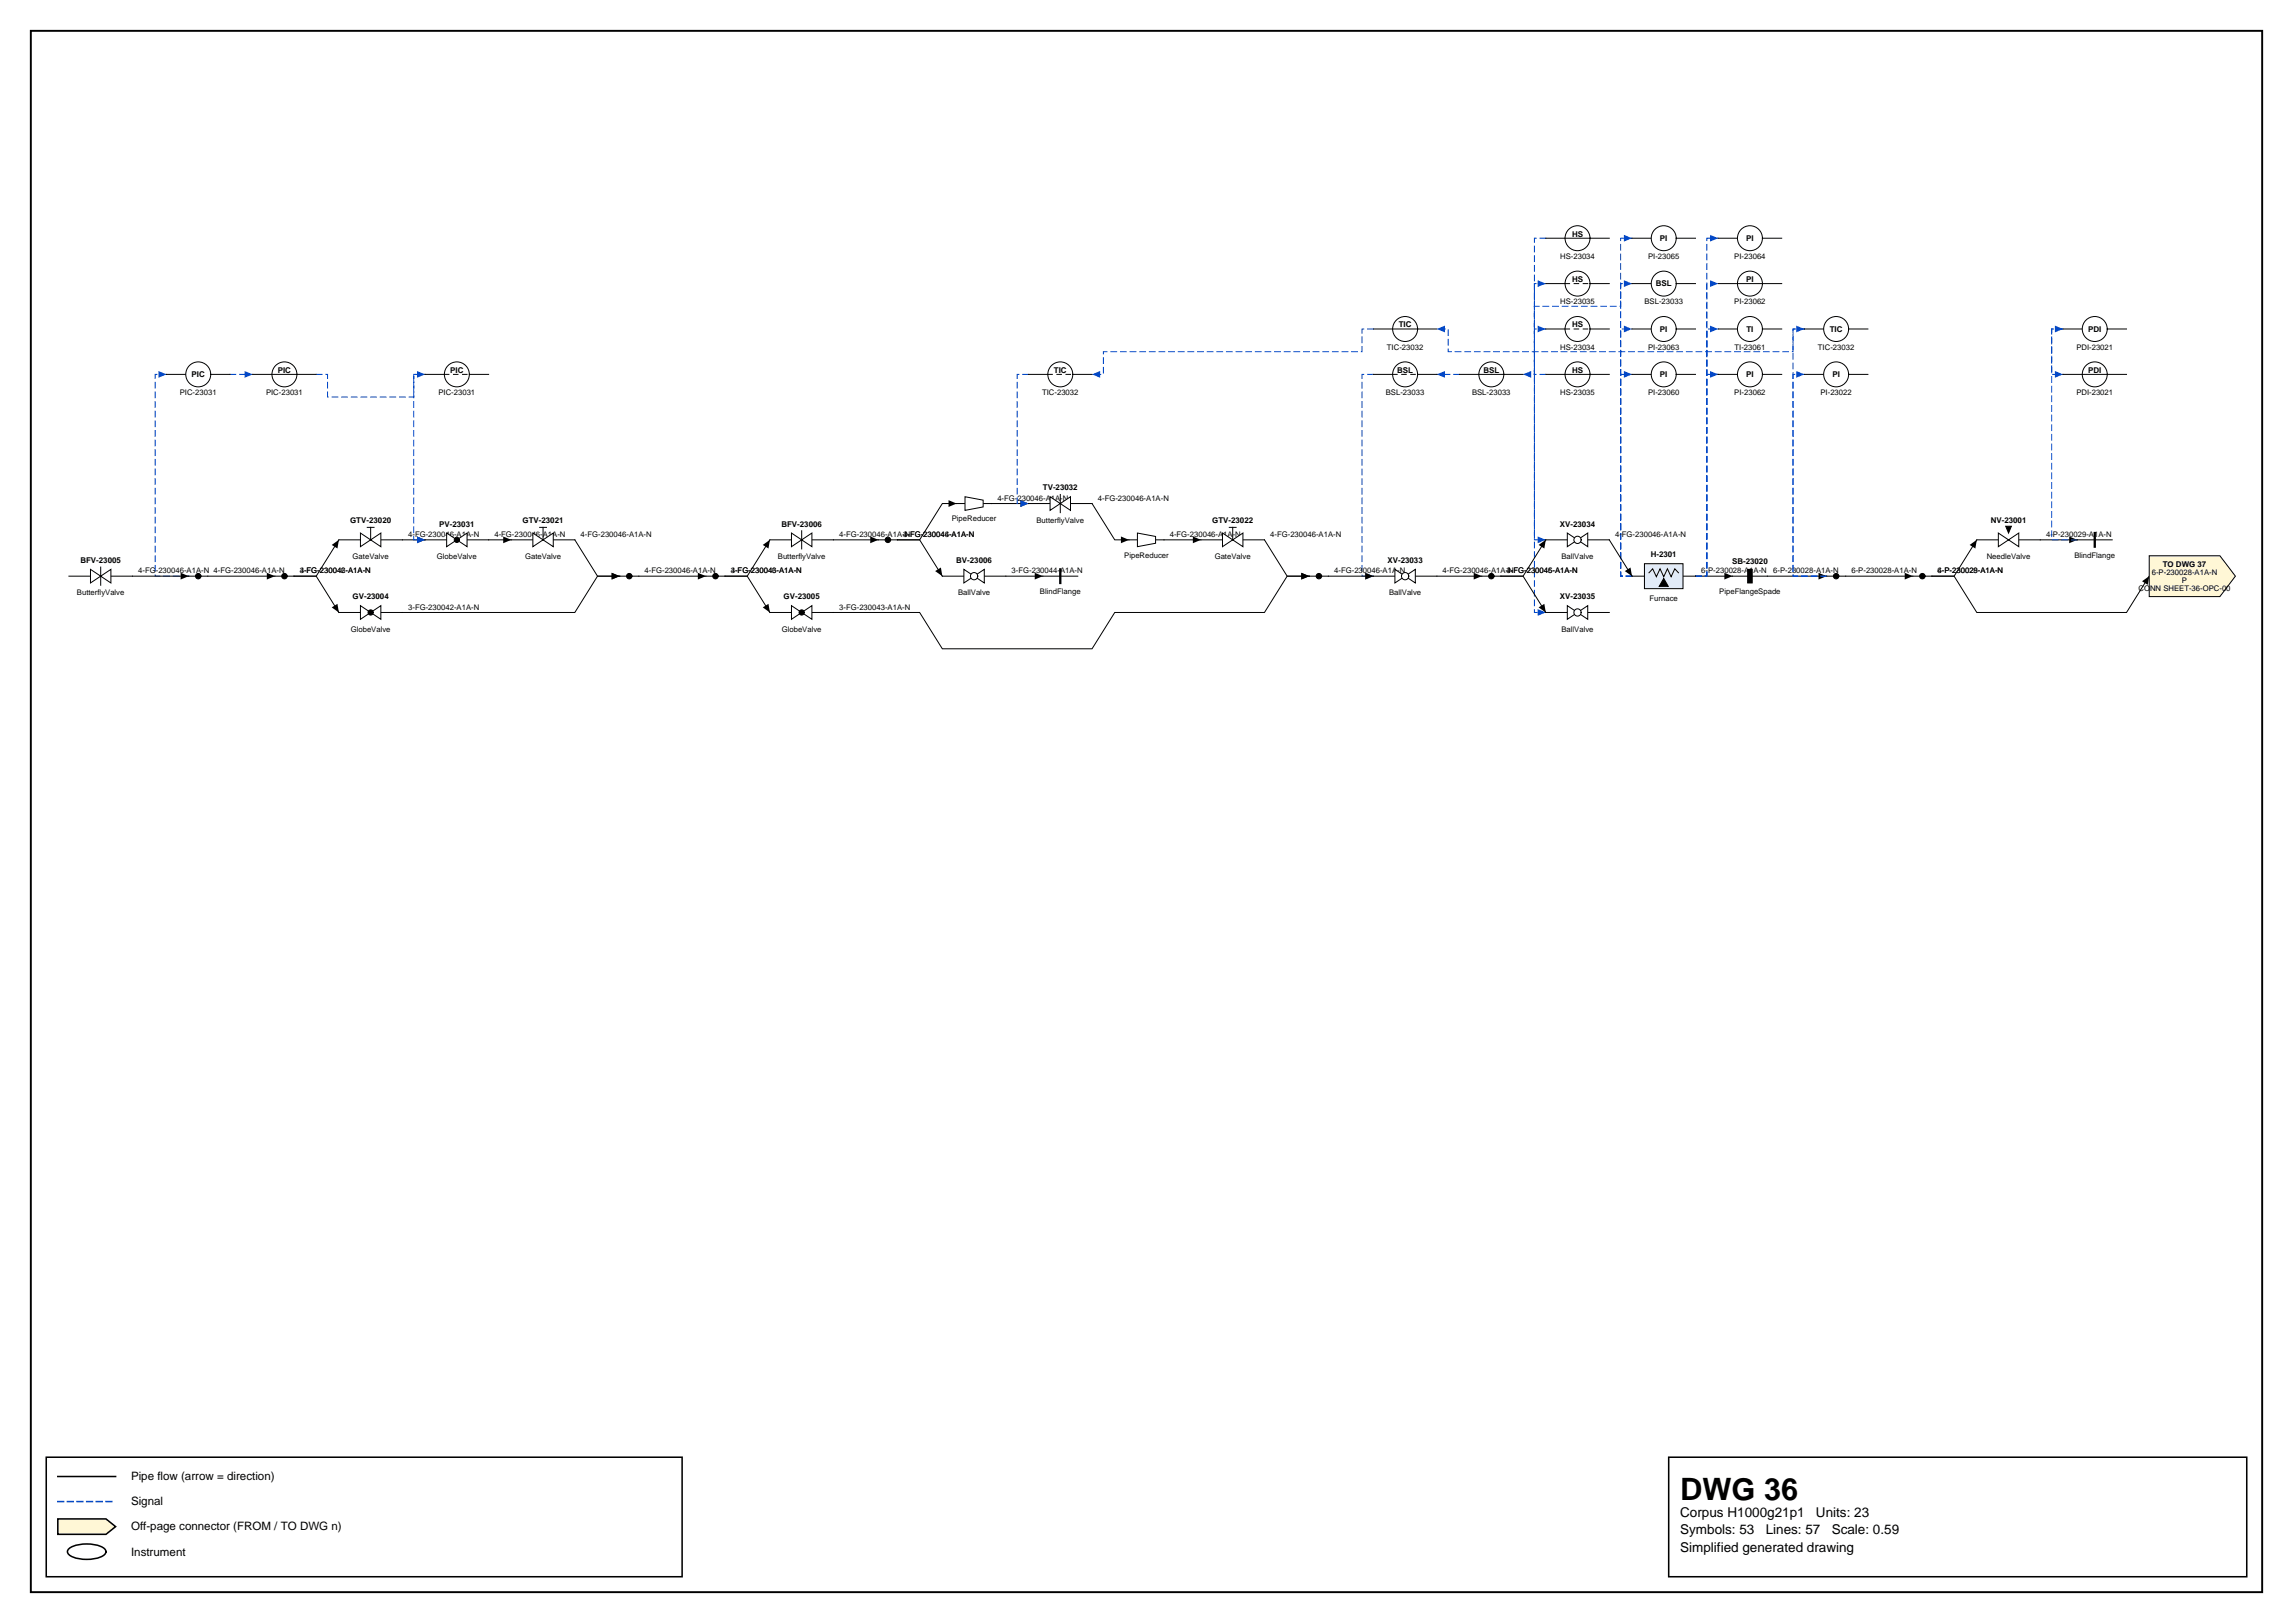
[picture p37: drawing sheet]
<svg xmlns="http://www.w3.org/2000/svg" width="420mm" height="297mm" viewBox="0 0 420 297" stroke-linecap="round" stroke-linejoin="round" font-family="sans-serif">
<defs><g id="words">
<text font-size="5.6" x="307.6" y="274.5">DWG 36</text>
<g font-size="2.5">
<text x="307.6" y="277.6">Corpus H1000g21p1</text>
<text x="307.6" y="280.8">Symbols: 53</text>
<text x="323.3" y="280.8">Lines: 57</text>
<text x="332.5" y="277.6">Units: 23</text>
<text x="335.3" y="280.8">Scale: 0.59</text>
<text x="307.6" y="284">Simplified generated drawing</text>
</g>
<g font-size="2.1">
<text x="24" y="270.9">Pipe flow (arrow = direction)</text>
<text x="24" y="275.5">Signal</text>
<text x="24" y="280.1">Off-page connector (FROM / TO DWG n)</text>
<text x="24" y="284.7">Instrument</text>
</g>
<g font-size="1.5">
<text x="287.8" y="43.3">HS</text>
<text x="303.9" y="44.1">PI</text>
<text x="319.7" y="44.1">PI</text>
<text x="287.8" y="51.6">HS</text>
<text x="303.1" y="52.4">BSL</text>
<text x="319.7" y="51.6">PI</text>
<text x="256.1" y="59.9">TIC</text>
<text x="287.8" y="59.9">HS</text>
<text x="303.9" y="60.7">PI</text>
<text x="319.7" y="60.7">TI</text>
<text x="335" y="60.7">TIC</text>
<text x="382.3" y="60.7">PDI</text>
<text x="35.1" y="69">PIC</text>
<text x="50.9" y="68.2">PIC</text>
<text x="82.4" y="68.2">PIC</text>
<text x="192.9" y="68.2">TIC</text>
<text x="255.8" y="68.2">BSL</text>
<text x="271.6" y="68.2">BSL</text>
<text x="287.8" y="68.2">HS</text>
<text x="303.9" y="69">PI</text>
<text x="319.7" y="69">PI</text>
<text x="335.5" y="69">PI</text>
<text x="382.3" y="68.2">PDI</text>
<text x="190.9" y="89.8">TV-23032</text>
<text x="64.1" y="95.8">GTV-23020</text>
<text x="95.7" y="95.8">GTV-23021</text>
<text x="221.9" y="95.8">GTV-23022</text>
<text x="364.5" y="95.8">NV-23001</text>
<text x="80.4" y="96.4">PV-23031</text>
<text x="143.1" y="96.4">BFV-23006</text>
<text x="285.6" y="96.4">XV-23034</text>
<text x="14.7" y="103">BFV-23005</text>
<text x="175.1" y="103">BV-23006</text>
<text x="254" y="103">XV-23033</text>
<text x="302.2" y="102">H-2301</text>
<text x="317.1" y="103.3">SB-23020</text>
<text x="396" y="103.7">TO DWG 37</text>
<text x="64.5" y="109.7">GV-23004</text>
<text x="143.5" y="109.7">GV-23005</text>
<text x="285.6" y="109.7">XV-23035</text>
</g>
<g font-size="1.4">
<text x="285.6" y="47.4">HS-23034</text>
<text x="301.7" y="47.4">PI-23065</text>
<text x="317.5" y="47.4">PI-23064</text>
<text x="285.6" y="55.7">HS-23035</text>
<text x="301.1" y="55.7">BSL-23033</text>
<text x="317.5" y="55.7">PI-23062</text>
<text x="253.9" y="64">TIC-23032</text>
<text x="285.6" y="64">HS-23034</text>
<text x="301.7" y="64">PI-23063</text>
<text x="317.6" y="64">TI-23061</text>
<text x="332.8" y="64">TIC-23032</text>
<text x="380.1" y="64">PDI-23021</text>
<text x="32.9" y="72.3">PIC-23031</text>
<text x="48.7" y="72.3">PIC-23031</text>
<text x="80.3" y="72.3">PIC-23031</text>
<text x="190.8" y="72.3">TIC-23032</text>
<text x="253.7" y="72.3">BSL-23033</text>
<text x="269.5" y="72.3">BSL-23033</text>
<text x="285.6" y="72.3">HS-23035</text>
<text x="301.7" y="72.3">PI-23060</text>
<text x="317.5" y="72.3">PI-23062</text>
<text x="333.3" y="72.3">PI-23022</text>
<text x="380.1" y="72.3">PDI-23021</text>
<text x="174.3" y="95.4">PipeReducer</text>
<text x="182.6" y="91.6">4-FG-230046-A1A-N</text>
<text x="189.8" y="95.7">ButterflyValve</text>
<text x="201" y="91.6">4-FG-230046-A1A-N</text>
<text x="74.7" y="98.3">4-FG-230046-A1A-N</text>
<text x="90.5" y="98.3">4-FG-230046-A1A-N</text>
<text x="106.3" y="98.3">4-FG-230046-A1A-N</text>
<text x="153.6" y="98.3">4-FG-230046-A1A-N</text>
<text x="165.4" y="98.3">4-FG-230046-A1A-N</text>
<text x="165.4" y="98.3">3-FG-230044-A1A-N</text>
<text x="214.2" y="98.3">4-FG-230046-A1A-N</text>
<text x="232.6" y="98.3">4-FG-230046-A1A-N</text>
<text x="295.7" y="98.3">4-FG-230046-A1A-N</text>
<text x="374.6" y="98.3">4-P-230029-A1A-N</text>
<text x="25.3" y="104.9">4-FG-230046-A1A-N 4-FG-230046-A1A-N</text>
<text x="54.9" y="104.9">4-FG-230046-A1A-N</text>
<text x="54.9" y="104.9">3-FG-230042-A1A-N</text>
<text x="64.6" y="102.3">GateValve</text>
<text x="80" y="102.3">GlobeValve</text>
<text x="96.1" y="102.3">GateValve</text>
<text x="118" y="104.9">4-FG-230046-A1A-N</text>
<text x="133.8" y="104.9">4-FG-230046-A1A-N</text>
<text x="133.8" y="104.9">3-FG-230043-A1A-N</text>
<text x="142.4" y="102.3">ButterflyValve</text>
<text x="185.2" y="104.9">3-FG-230044-A1A-N</text>
<text x="205.8" y="102.1">PipeReducer</text>
<text x="222.4" y="102.3">GateValve</text>
<text x="244.3" y="104.9">4-FG-230046-A1A-N</text>
<text x="264.1" y="104.9">4-FG-230046-A1A-N</text>
<text x="275.8" y="104.9">3-FG-230045-A1A-N</text>
<text x="275.8" y="104.9">4-FG-230046-A1A-N</text>
<text x="285.9" y="102.3">BallValve</text>
<text x="311.5" y="104.9">6-P-230028-A1A-N</text>
<text x="324.6" y="104.9">6-P-230028-A1A-N</text>
<text x="339" y="104.9">6-P-230028-A1A-N</text>
<text x="354.7" y="104.9">4-P-230029-A1A-N</text>
<text x="354.7" y="104.9">6-P-230028-A1A-N</text>
<text x="363.7" y="102.3">NeedleValve</text>
<text x="379.8" y="102.1">BlindFlange</text>
<text x="394" y="105.2">6-P-230028-A1A-N</text>
<text x="399.5" y="106.7">P</text>
<text x="14.1" y="108.9">ButterflyValve</text>
<text x="74.7" y="111.6">3-FG-230042-A1A-N</text>
<text x="153.6" y="111.6">3-FG-230043-A1A-N</text>
<text x="175.4" y="108.9">BallValve</text>
<text x="190.4" y="108.7">BlindFlange</text>
<text x="254.3" y="108.9">BallValve</text>
<text x="302" y="110">Furnace</text>
<text x="314.8" y="108.7">PipeFlangeSpade</text>
<text x="391.5" y="108.2">CONN SHEET-36-OPC-00</text>
<text x="64.2" y="115.6">GlobeValve</text>
<text x="143.1" y="115.6">GlobeValve</text>
<text x="285.9" y="115.6">BallValve</text>
</g>
</g></defs>
<path d="M5.6 5.6h408.6v285.8h-408.6z" fill="none" stroke="#000" stroke-width=".35"/>
<path d="M8.5 266.7h116.4v21.9h-116.4zM10.6 270.2h10.6M305.5 266.7h105.8v21.9h-105.8z" fill="none" stroke="#000" stroke-width=".28"/>
<path d="M10.6 274.8h10.6" fill="none" stroke="#0046c8" stroke-width=".28" stroke-dasharray="1.1 .7"/>
<path d="M10.6 278h8.8l1.8 1.4-1.8 1.4h-8.8z" fill="#fff7d6" stroke="#000" stroke-width=".28"/>
<path d="M12.7 283.4a6.7 6.7 0 0 1 6.3 0 .72 .72 0 0 1 0 1.2 6.7 6.7 0 0 1-6.3 0 .72 .72 0 0 1 0-1.2z" fill="none" stroke="#000" stroke-width=".28"/>
<path d="M175.1 92.2h-2.6l-4.1 6.6h-4.1h4.1l4.1 6.6M181.5 92.2h6.8" fill="none" stroke="#000" stroke-width=".18"/>
<path d="M173.7 91.5l1.4 .7-1.4 .6zM186.8 91.5l1.5 .7-1.5 .6zM171.2 104.5l1.1-.6 .2 1.5z" fill="#000"/>
<path d="M251.4 60.2h-2v4.2h-47.4v4.1h-2.1" fill="none" stroke="#0046c8" stroke-width=".18" stroke-dasharray="1.1 .7"/>
<path d="M199.9 68.5l1.5-.6v1.2z" fill="#0046c8"/>
<path d="M57.9 68.5h2.1v4.2h15.8v-4.2h2" fill="none" stroke="#0046c8" stroke-width=".18" stroke-dasharray="1.1 .7"/>
<path d="M76.3 67.9l1.5 .6-1.5 .6z" fill="#0046c8"/>
<path d="M152.6 98.8h8.2M361.9 98.8l-4.1 6.6h-4.1h4.1l4.1 6.7h27.4l4.2-6.7" fill="none" stroke="#000" stroke-width=".18"/>
<path d="M159.3 98.2l1.5 .6-1.5 .6zM360.6 99.7l1.3-.9-.2 1.6zM392.2 106.4l1.3-1-.3 1.6z" fill="#000"/>
<path d="M34.6 105.4h-6.2v-36.9h2.1" fill="none" stroke="#0046c8" stroke-width=".18" stroke-dasharray="1.1 .7"/>
<path d="M29 67.9l1.5 .6-1.5 .6z" fill="#0046c8"/>
<path d="M141 98.8l-4.2 6.6h-4.1h4.1l4.2 6.7M38 105.4h12.3M263.1 105.4h8.2" fill="none" stroke="#000" stroke-width=".18"/>
<path d="M139.6 99.7l1.4-.9-.3 1.6zM48.8 104.8l1.5 .6-1.5 .7zM139.6 111.2l1.1-.7 .3 1.6zM269.8 104.8l1.5 .6-1.5 .7z" fill="#000"/>
<path d="M283 68.5h-2.1v-16.6h2.1" fill="none" stroke="#0046c8" stroke-width=".18" stroke-dasharray="1.1 .7"/>
<path d="M281.5 51.3l1.5 .6-1.5 .6z" fill="#0046c8"/>
<path d="M42.1 68.5h4.2" fill="none" stroke="#0046c8" stroke-width=".18" stroke-dasharray="1.1 .7"/>
<path d="M44.8 67.9l1.5 .6-1.5 .6z" fill="#0046c8"/>
<path d="M62 98.8l-4.1 6.6h-4.1h4.1l4.1 6.7M73.7 98.8h4.1M105.2 98.8l4.2 6.6h4.1M213.1 98.8h6.8M184.2 105.4h6.7" fill="none" stroke="#000" stroke-width=".18"/>
<path d="M60.7 99.7l1.3-.9-.2 1.6zM76.3 98.2l1.5 .6-1.5 .6zM218.4 98.2l1.5 .6-1.5 .6zM60.7 111.2l1.1-.7 .2 1.6zM112 104.8l1.5 .6-1.5 .7zM189.4 104.8l1.5 .6-1.5 .7z" fill="#000"/>
<path d="M267.2 68.5h-4.1" fill="none" stroke="#0046c8" stroke-width=".18" stroke-dasharray="1.1 .7"/>
<path d="M263.1 68.5l1.4-.6v1.2z" fill="#0046c8"/>
<path d="M283 60.2h-2.1v38.6h2.1" fill="none" stroke="#0046c8" stroke-width=".18" stroke-dasharray="1.1 .7"/>
<path d="M281.5 98.2l1.5 .6-1.5 .6z" fill="#0046c8"/>
<path d="M373.5 98.8h6.8M239.7 105.4h-4l-4.2 6.7h-27.4l-4.2 6.6h-27.4l-4.1-6.6h-15.8" fill="none" stroke="#000" stroke-width=".18"/>
<path d="M378.8 98.2l1.5 .6-1.5 .6zM238.2 104.8l1.5 .6-1.5 .7z" fill="#000"/>
<path d="M251.4 68.5h-2v36.9h2" fill="none" stroke="#0046c8" stroke-width=".18" stroke-dasharray="1.1 .7"/>
<path d="M250 104.8l1.4 .6-1.4 .7z" fill="#0046c8"/>
<path d="M117 105.4h12.2" fill="none" stroke="#000" stroke-width=".18"/>
<path d="M127.8 104.8l1.4 .6-1.4 .7z" fill="#000"/>
<path d="M283 51.9h-2.1v60.2h2.1" fill="none" stroke="#0046c8" stroke-width=".18" stroke-dasharray="1.1 .7"/>
<path d="M281.5 111.5l1.5 .6-1.5 .6z" fill="#0046c8"/>
<path d="M298.8 51.9h-2.1v4.2h-15.8v12.4h-2.1" fill="none" stroke="#0046c8" stroke-width=".18" stroke-dasharray="1.1 .7"/>
<path d="M278.8 68.5l1.5-.6v1.2z" fill="#0046c8"/>
<path d="M380.3 98.8h-4.7v-38.6h2.1" fill="none" stroke="#0046c8" stroke-width=".18" stroke-dasharray="1.1 .7"/>
<path d="M376.2 59.6l1.5 .6-1.5 .6z" fill="#0046c8"/>
<path d="M231.5 98.8l4.2 6.6h4" fill="none" stroke="#000" stroke-width=".18"/>
<path d="M238.2 104.8l1.5 .6-1.5 .7z" fill="#000"/>
<path d="M314.6 68.5h-2.1v-16.6h2.1" fill="none" stroke="#0046c8" stroke-width=".18" stroke-dasharray="1.1 .7"/>
<path d="M313.1 51.3l1.5 .6-1.5 .6z" fill="#0046c8"/>
<path d="M89.5 98.8h4.1M323.6 105.4h10.8" fill="none" stroke="#000" stroke-width=".18"/>
<path d="M92.1 98.2l1.5 .6-1.5 .6zM332.9 104.8l1.5 .6-1.5 .7z" fill="#000"/>
<path d="M334.4 105.4h-6.1v-36.9h2" fill="none" stroke="#0046c8" stroke-width=".18" stroke-dasharray="1.1 .7"/>
<path d="M328.9 67.9l1.4 .6-1.4 .6z" fill="#0046c8"/>
<path d="M337.9 105.4h12.3" fill="none" stroke="#000" stroke-width=".18"/>
<path d="M348.7 104.8l1.5 .6-1.5 .7z" fill="#000"/>
<path d="M334.4 105.4h-6.1v-45.2h2" fill="none" stroke="#0046c8" stroke-width=".18" stroke-dasharray="1.1 .7"/>
<path d="M328.9 59.6l1.4 .6-1.4 .6z" fill="#0046c8"/>
<path d="M199.9 92.2l4.2 6.6h2.6M24.2 105.4h10.4" fill="none" stroke="#000" stroke-width=".18"/>
<path d="M205.2 98.2l1.5 .6-1.5 .6zM33.1 104.8l1.5 .6-1.5 .7z" fill="#000"/>
<path d="M298.8 105.4h-2.1v-36.9h2.1" fill="none" stroke="#0046c8" stroke-width=".18" stroke-dasharray="1.1 .7"/>
<path d="M297.3 67.9l1.5 .6-1.5 .6z" fill="#0046c8"/>
<path d="M298.8 105.4h-2.1v-45.2h2.1" fill="none" stroke="#0046c8" stroke-width=".18" stroke-dasharray="1.1 .7"/>
<path d="M297.3 59.6l1.5 .6-1.5 .6z" fill="#0046c8"/>
<path d="M298.8 105.4h-2.1v-53.5h2.1" fill="none" stroke="#0046c8" stroke-width=".18" stroke-dasharray="1.1 .7"/>
<path d="M297.3 51.3l1.5 .6-1.5 .6z" fill="#0046c8"/>
<path d="M298.8 105.4h-2.1v-61.8h2.1" fill="none" stroke="#0046c8" stroke-width=".18" stroke-dasharray="1.1 .7"/>
<path d="M297.3 43l1.5 .6-1.5 .6z" fill="#0046c8"/>
<path d="M310.4 105.4h2.1v-36.9h2.1" fill="none" stroke="#0046c8" stroke-width=".18" stroke-dasharray="1.1 .7"/>
<path d="M313.1 67.9l1.5 .6-1.5 .6z" fill="#0046c8"/>
<path d="M310.4 105.4h6.8" fill="none" stroke="#000" stroke-width=".18"/>
<path d="M315.7 104.8l1.5 .6-1.5 .7z" fill="#000"/>
<path d="M310.4 105.4h2.1v-45.2h2.1" fill="none" stroke="#0046c8" stroke-width=".18" stroke-dasharray="1.1 .7"/>
<path d="M313.1 59.6l1.5 .6-1.5 .6z" fill="#0046c8"/>
<path d="M310.4 105.4h2.1v-61.8h2.1" fill="none" stroke="#0046c8" stroke-width=".18" stroke-dasharray="1.1 .7"/>
<path d="M313.1 43l1.5 .6-1.5 .6z" fill="#0046c8"/>
<path d="M283 43.6h-2.1v16.6h2.1" fill="none" stroke="#0046c8" stroke-width=".18" stroke-dasharray="1.1 .7"/>
<path d="M281.5 59.6l1.5 .6-1.5 .6z" fill="#0046c8"/>
<path d="M113.5 105.4h-4.1l-4.2 6.7h-31.5M243.2 105.4h8.2" fill="none" stroke="#000" stroke-width=".18"/>
<path d="M112 104.8l1.5 .6-1.5 .7zM250 104.8l1.4 .6-1.4 .7z" fill="#000"/>
<path d="M188.3 68.5h-2.1v23.7h2.1" fill="none" stroke="#0046c8" stroke-width=".18" stroke-dasharray="1.1 .7"/>
<path d="M186.8 91.5l1.5 .7-1.5 .6z" fill="#0046c8"/>
<path d="M77.8 68.5h-2v30.3h2" fill="none" stroke="#0046c8" stroke-width=".18" stroke-dasharray="1.1 .7"/>
<path d="M76.3 98.2l1.5 .6-1.5 .6z" fill="#0046c8"/>
<path d="M283 98.8l-4.2 6.6h-4h4l4.2 6.7M294.6 98.8l4.2 6.6" fill="none" stroke="#000" stroke-width=".18"/>
<path d="M281.7 99.7l1.3-.9-.3 1.6zM281.7 111.2l1-.7 .3 1.6zM297.5 104.5l1-.6 .3 1.5z" fill="#000"/>
<path d="M330.3 60.2h-2v4.2h-63.2v-4.2h-2" fill="none" stroke="#0046c8" stroke-width=".18" stroke-dasharray="1.1 .7"/>
<path d="M263.1 60.2l1.4-.6v1.2z" fill="#0046c8"/>
<path d="M377.7 60.2h-2.1v8.3h2.1" fill="none" stroke="#0046c8" stroke-width=".18" stroke-dasharray="1.1 .7"/>
<path d="M376.2 67.9l1.5 .6-1.5 .6z" fill="#0046c8"/>
<path d="M330.3 68.5h3.6M338.4 68.5h3.6" fill="none" stroke="#000" stroke-width=".18"/>
<circle cx="336.2" cy="68.5" r="2.28" fill="#fff" stroke="#000" stroke-width=".18"/>
<path d="M175.1 92.2h1.6M180 92.2h1.5" fill="none" stroke="#000" stroke-width=".18"/>
<path d="M176.7 90.9l3.3 .6v1.3l-3.3 .6z" fill="#fff" stroke="#000" stroke-width=".18"/>
<path d="M251.4 60.2h3.6M259.5 60.2h3.6M160.8 98.8h3.5" fill="none" stroke="#000" stroke-width=".18"/>
<circle cx="162.6" cy="98.8" r=".5" fill="#000" stroke="#000" stroke-width=".18"/>
<circle cx="257.3" cy="60.2" r="2.28" fill="#fff" stroke="#000" stroke-width=".18"/>
<path d="M46.3 68.5h3.5M54.4 68.5h3.5M255 60.2h4.5" fill="none" stroke="#000" stroke-width=".18"/>
<circle cx="52.1" cy="68.5" r="2.28" fill="#fff" stroke="#000" stroke-width=".18"/>
<path d="M49.8 68.5h4.6M298.8 68.5h3.5M306.9 68.5h3.5" fill="none" stroke="#000" stroke-width=".18"/>
<circle cx="304.6" cy="68.5" r="2.28" fill="#fff" stroke="#000" stroke-width=".18"/>
<path d="M298.8 60.2h3.5M306.9 60.2h3.5" fill="none" stroke="#000" stroke-width=".18"/>
<circle cx="304.6" cy="60.2" r="2.28" fill="#fff" stroke="#000" stroke-width=".18"/>
<path d="M141 98.8h3.9M148.6 98.8h4" fill="none" stroke="#000" stroke-width=".18"/>
<path d="M144.9 97.6l3.7 2.5v-2.5l-3.7 2.5z" fill="#fff" stroke="#000" stroke-width=".18"/>
<path d="M146.8 97.1v3.4M34.6 105.4h3.4M251.4 105.4h4M259.1 105.4h4M350.2 105.4h3.5" fill="none" stroke="#000" stroke-width=".18"/>
<g fill="#000" stroke="#000" stroke-width=".18">
<circle cx="36.3" cy="105.4" r=".5"/>
<circle cx="351.9" cy="105.4" r=".5"/>
</g>
<g fill="#fff" stroke="#000" stroke-width=".18">
<path d="M255.4 104.2l3.7 2.5v-2.5l-3.7 2.5z"/>
<circle cx="257.3" cy="105.4" r=".67"/>
</g>
<path d="M283 68.5h3.5M291.1 68.5h3.5M129.2 105.4h3.5" fill="none" stroke="#000" stroke-width=".18"/>
<circle cx="131" cy="105.4" r=".5" fill="#000" stroke="#000" stroke-width=".18"/>
<circle cx="288.8" cy="68.5" r="2.29" fill="#fff" stroke="#000" stroke-width=".18"/>
<path d="M30.5 68.5h3.5M38.6 68.5h3.5M286.5 68.5h4.6" fill="none" stroke="#000" stroke-width=".18"/>
<circle cx="36.3" cy="68.5" r="2.29" fill="#fff" stroke="#000" stroke-width=".18"/>
<path d="M62 98.8h4M69.7 98.8h4" fill="none" stroke="#000" stroke-width=".18"/>
<path d="M66 97.6l3.7 2.5v-2.5l-3.7 2.5z" fill="#fff" stroke="#000" stroke-width=".18"/>
<path d="M67.2 96.5h1.3M67.9 96.5v2.3M93.6 98.8h4M101.3 98.8h3.9" fill="none" stroke="#000" stroke-width=".18"/>
<path d="M97.6 97.6l3.7 2.5v-2.5l-3.7 2.5z" fill="#fff" stroke="#000" stroke-width=".18"/>
<path d="M98.8 96.5h1.2M99.4 96.5v2.3M206.7 98.8h1.5M211.6 98.8h1.5M50.3 105.4h3.5" fill="none" stroke="#000" stroke-width=".18"/>
<circle cx="52.1" cy="105.4" r=".5" fill="#000" stroke="#000" stroke-width=".18"/>
<path d="M208.2 97.6l3.4 .6v1.2l-3.4 .7z" fill="#fff" stroke="#000" stroke-width=".18"/>
<path d="M172.5 105.4h4M180.2 105.4h4" fill="none" stroke="#000" stroke-width=".18"/>
<g fill="#fff" stroke="#000" stroke-width=".18">
<path d="M176.5 104.2l3.7 2.5v-2.5l-3.7 2.5z"/>
<circle cx="178.3" cy="105.4" r=".67"/>
</g>
<path d="M283 112.1h3.9M290.7 112.1h3.9" fill="none" stroke="#000" stroke-width=".18"/>
<g fill="#fff" stroke="#000" stroke-width=".18">
<path d="M286.9 110.8l3.8 2.5v-2.5l-3.8 2.5z"/>
<circle cx="288.8" cy="112.1" r=".66"/>
</g>
<path d="M267.2 68.5h3.5M275.3 68.5h3.5" fill="none" stroke="#000" stroke-width=".18"/>
<circle cx="273" cy="68.5" r="2.28" fill="#fff" stroke="#000" stroke-width=".18"/>
<path d="M270.7 68.5h4.6M283 60.2h3.5M291.1 60.2h3.5" fill="none" stroke="#000" stroke-width=".18"/>
<circle cx="288.8" cy="60.2" r="2.29" fill="#fff" stroke="#000" stroke-width=".18"/>
<path d="M286.5 60.2h.9M288.2 60.2h.8M289.9 60.2h.8M361.9 98.8h4M369.6 98.8h3.9" fill="none" stroke="#000" stroke-width=".18"/>
<path d="M365.9 97.6l3.7 2.5v-2.5l-3.7 2.5z" fill="#fff" stroke="#000" stroke-width=".18"/>
<path d="M367.2 96.3h1l-.5 1.3z" fill="#000" stroke="#000" stroke-width=".18"/>
<path d="M141 112.1h3.9M148.6 112.1h4" fill="none" stroke="#000" stroke-width=".18"/>
<path d="M144.9 110.8l3.7 2.5v-2.5l-3.7 2.5z" fill="#fff" stroke="#000" stroke-width=".18"/>
<circle cx="146.8" cy="112.1" r=".48" fill="#000" stroke="#000" stroke-width=".18"/>
<path d="M251.4 68.5h3.6M259.5 68.5h3.6" fill="none" stroke="#000" stroke-width=".18"/>
<circle cx="257.3" cy="68.5" r="2.28" fill="#fff" stroke="#000" stroke-width=".18"/>
<path d="M283 51.9h3.5M291.1 51.9h3.5M255 68.5h.8M256.6 68.5h.9M258.3 68.5h.8M113.5 105.4h3.5" fill="none" stroke="#000" stroke-width=".18"/>
<circle cx="115.2" cy="105.4" r=".5" fill="#000" stroke="#000" stroke-width=".18"/>
<circle cx="288.8" cy="51.9" r="2.29" fill="#fff" stroke="#000" stroke-width=".18"/>
<path d="M286.5 51.9h.9M288.2 51.9h.8M289.9 51.9h.8M298.8 51.9h3.5M306.9 51.9h3.5" fill="none" stroke="#000" stroke-width=".18"/>
<circle cx="304.6" cy="51.9" r="2.28" fill="#fff" stroke="#000" stroke-width=".18"/>
<path d="M298.8 43.6h3.5M306.9 43.6h3.5M380.3 98.8h6.4" fill="none" stroke="#000" stroke-width=".18"/>
<path d="M383.5 97.6v2.5" fill="none" stroke="#000" stroke-width=".42"/>
<circle cx="304.6" cy="43.6" r="2.28" fill="#fff" stroke="#000" stroke-width=".18"/>
<path d="M219.9 98.8h3.9M227.6 98.8h3.9" fill="none" stroke="#000" stroke-width=".18"/>
<path d="M223.8 97.6l3.8 2.5v-2.5l-3.8 2.5z" fill="#fff" stroke="#000" stroke-width=".18"/>
<path d="M314.6 68.5h3.5M322.7 68.5h3.5M225.1 96.5h1.2M225.7 96.5v2.3" fill="none" stroke="#000" stroke-width=".18"/>
<circle cx="320.4" cy="68.5" r="2.28" fill="#fff" stroke="#000" stroke-width=".18"/>
<path d="M77.8 98.8h4M85.5 98.8h4M317.2 105.4h2.8M320.8 105.4h2.8" fill="none" stroke="#000" stroke-width=".18"/>
<path d="M320 104.2h.8v2.5h-.8z" fill="#000" stroke="#000" stroke-width=".18"/>
<path d="M81.8 97.6l3.7 2.5v-2.5l-3.7 2.5z" fill="#fff" stroke="#000" stroke-width=".18"/>
<circle cx="83.6" cy="98.8" r=".48" fill="#000" stroke="#000" stroke-width=".18"/>
<path d="M377.7 68.5h3.5M385.8 68.5h3.5" fill="none" stroke="#000" stroke-width=".18"/>
<circle cx="383.5" cy="68.5" r="2.28" fill="#fff" stroke="#000" stroke-width=".18"/>
<path d="M381.2 68.5h4.6M188.3 92.2h3.9M196 92.2h3.9M334.4 105.4h3.5" fill="none" stroke="#000" stroke-width=".18"/>
<circle cx="336.2" cy="105.4" r=".5" fill="#000" stroke="#000" stroke-width=".18"/>
<path d="M192.2 90.9l3.8 2.5v-2.5l-3.8 2.5z" fill="#fff" stroke="#000" stroke-width=".18"/>
<path d="M194.1 90.5v3.3M12.6 105.4h4M20.3 105.4h3.9" fill="none" stroke="#000" stroke-width=".18"/>
<path d="M16.6 104.2l3.7 2.5v-2.5l-3.7 2.5z" fill="#fff" stroke="#000" stroke-width=".18"/>
<path d="M18.4 103.8v3.3M298.8 105.4h2.3M308.1 105.4h2.3" fill="none" stroke="#000" stroke-width=".18"/>
<path d="M301.1 103.2h7v4.5h-7z" fill="#e2ecf7" stroke="#000" stroke-width=".18"/>
<path d="M283 43.6h3.5M291.1 43.6h3.5M301.9 104.8l.7-.7 .6 1.5 .7-1.5 .7 1.5 .7-1.5 .7 1.5 .6-1.5 .7 .7" fill="none" stroke="#000" stroke-width=".18"/>
<path d="M304.6 105.9l.8 1.4h-1.6z" fill="#000" stroke="#000" stroke-width=".18"/>
<circle cx="288.8" cy="43.6" r="2.29" fill="#fff" stroke="#000" stroke-width=".18"/>
<path d="M286.5 43.6h4.6M62 112.1h4M69.7 112.1h4" fill="none" stroke="#000" stroke-width=".18"/>
<path d="M66 110.8l3.7 2.5v-2.5l-3.7 2.5z" fill="#fff" stroke="#000" stroke-width=".18"/>
<g fill="#000" stroke="#000" stroke-width=".18">
<circle cx="67.9" cy="112.1" r=".48"/>
<circle cx="241.5" cy="105.4" r=".5"/>
</g>
<path d="M188.3 68.5h3.5M196.4 68.5h3.5M239.7 105.4h3.5" fill="none" stroke="#000" stroke-width=".18"/>
<circle cx="194.1" cy="68.5" r="2.28" fill="#fff" stroke="#000" stroke-width=".18"/>
<path d="M191.8 68.5h.9M193.5 68.5h.8M195.2 68.5h.8" fill="none" stroke="#000" stroke-width=".18"/>
<path d="M393.5 101.7h12.9l2.9 3.7-2.9 3.8h-12.9z" fill="#fff7d6" stroke="#000" stroke-width=".18"/>
<path d="M77.8 68.5h3.6M85.9 68.5h3.6" fill="none" stroke="#000" stroke-width=".18"/>
<circle cx="83.6" cy="68.5" r="2.28" fill="#fff" stroke="#000" stroke-width=".18"/>
<path d="M81.4 68.5h.8M83 68.5h.8M84.7 68.5h.8M314.6 60.2h3.5M322.7 60.2h3.5" fill="none" stroke="#000" stroke-width=".18"/>
<circle cx="320.4" cy="60.2" r="2.28" fill="#fff" stroke="#000" stroke-width=".18"/>
<path d="M314.6 51.9h3.5M322.7 51.9h3.5" fill="none" stroke="#000" stroke-width=".18"/>
<circle cx="320.4" cy="51.9" r="2.28" fill="#fff" stroke="#000" stroke-width=".18"/>
<path d="M318.1 51.9h4.6M283 98.8h3.9M290.7 98.8h3.9" fill="none" stroke="#000" stroke-width=".18"/>
<g fill="#fff" stroke="#000" stroke-width=".18">
<path d="M286.9 97.6l3.8 2.5v-2.5l-3.8 2.5z"/>
<circle cx="288.8" cy="98.8" r=".66"/>
</g>
<path d="M314.6 43.6h3.5M322.7 43.6h3.5M271.3 105.4h3.5" fill="none" stroke="#000" stroke-width=".18"/>
<circle cx="273" cy="105.4" r=".5" fill="#000" stroke="#000" stroke-width=".18"/>
<circle cx="320.4" cy="43.6" r="2.28" fill="#fff" stroke="#000" stroke-width=".18"/>
<path d="M330.3 60.2h3.6M338.4 60.2h3.6" fill="none" stroke="#000" stroke-width=".18"/>
<circle cx="336.2" cy="60.2" r="2.28" fill="#fff" stroke="#000" stroke-width=".18"/>
<path d="M377.7 60.2h3.5M385.8 60.2h3.5M190.9 105.4h6.4" fill="none" stroke="#000" stroke-width=".18"/>
<path d="M194.1 104.2v2.5" fill="none" stroke="#000" stroke-width=".42"/>
<circle cx="383.5" cy="60.2" r="2.28" fill="#fff" stroke="#000" stroke-width=".18"/>
<use href="#words"/>
</svg>
